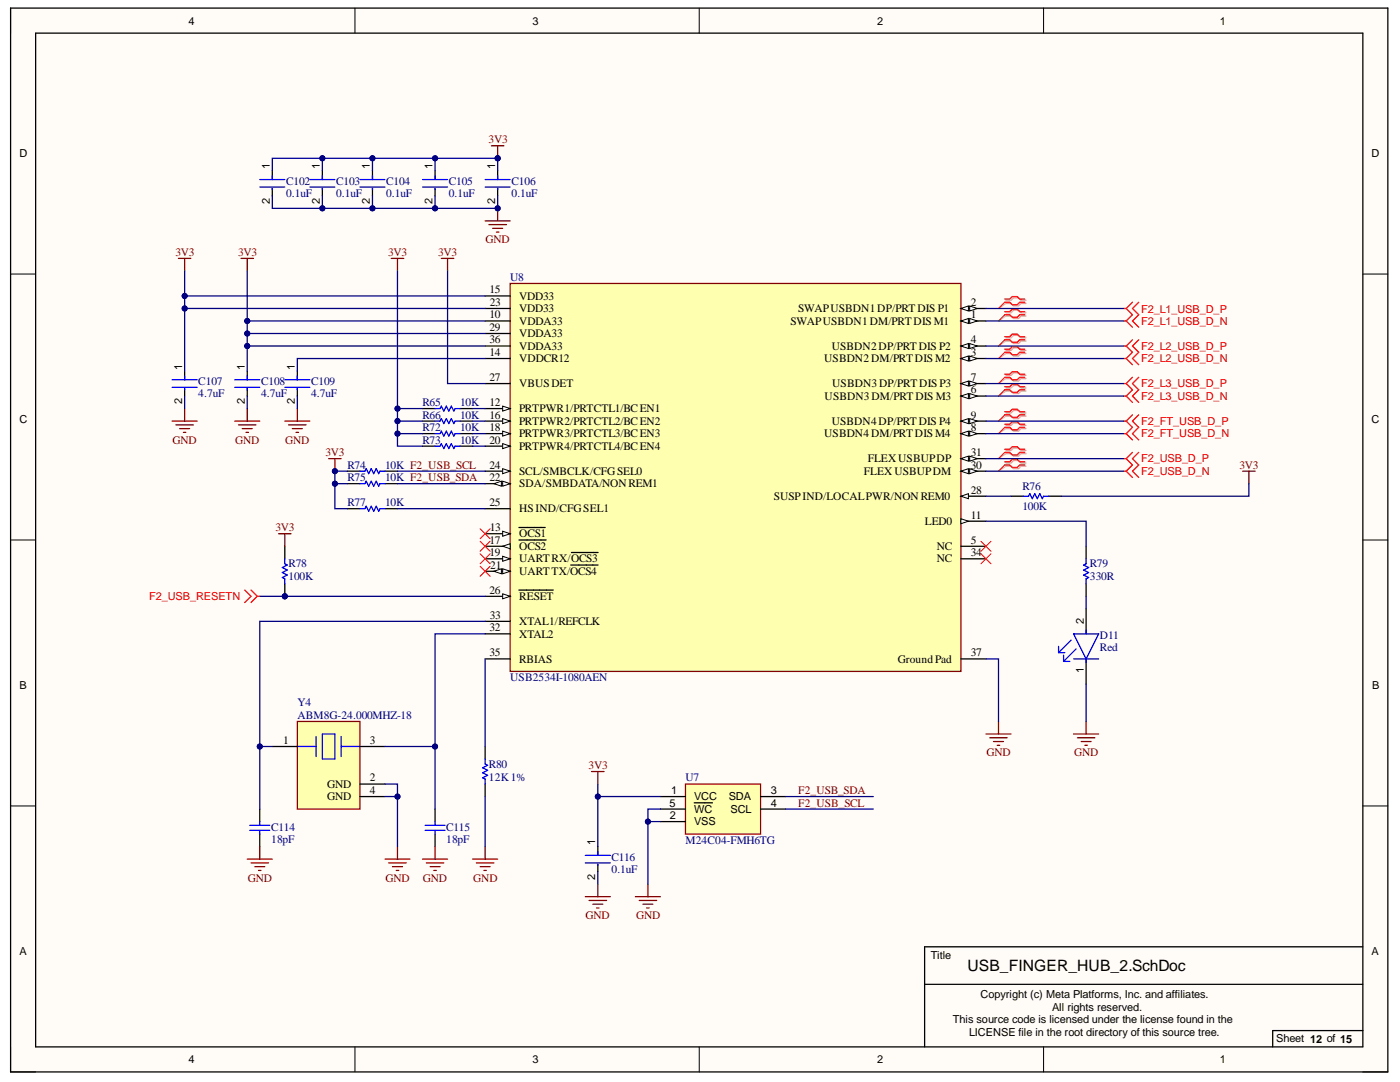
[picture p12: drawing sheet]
<svg xmlns="http://www.w3.org/2000/svg" width="279mm" height="216mm" viewBox="0 0 279 216" stroke-linecap="round" stroke-linejoin="round" font-family="sans-serif">
<defs><g id="words">
<text font-size="3.1" x="193.1" y="193.8">USB_FINGER_HUB_2.SchDoc</text>
<g font-size="2.3" fill="#800000">
<text x="97.5" y="28.6">3V3</text>
<text x="35" y="51">3V3</text>
<text x="47.5" y="51">3V3</text>
<text x="77.5" y="51">3V3</text>
<text x="87.4" y="51">3V3</text>
<text x="96.9" y="48.6">GND</text>
<text x="34.4" y="88.6">GND</text>
<text x="46.9" y="88.6">GND</text>
<text x="56.9" y="88.6">GND</text>
<text x="64.9" y="91">3V3</text>
<text x="247.3" y="93.5">3V3</text>
<text x="55" y="106.1">3V3</text>
<text x="117.5" y="153.5">3V3</text>
<text x="196.9" y="150.9">GND</text>
<text x="214.4" y="150.9">GND</text>
<text x="159.3" y="158.5">F2_USB_SDA</text>
<text x="159.3" y="161">F2_USB_SCL</text>
<text x="49.5" y="175.9">GND</text>
<text x="77" y="175.9">GND</text>
<text x="84.4" y="175.9">GND</text>
<text x="94.5" y="175.9">GND</text>
<text x="116.9" y="183.5">GND</text>
<text x="126.9" y="183.5">GND</text>
</g>
<g font-size="2.3" fill="#000080">
<text x="57.1" y="36.8">C102</text>
<text x="57.1" y="39.4">0.1uF</text>
<text x="67.1" y="36.8">C103</text>
<text x="67.1" y="39.4">0.1uF</text>
<text x="77" y="36.8">C104</text>
<text x="77" y="39.4">0.1uF</text>
<text x="89.6" y="36.8">C105</text>
<text x="89.6" y="39.4">0.1uF</text>
<text x="102.1" y="36.8">C106</text>
<text x="102.1" y="39.4">0.1uF</text>
<text x="101.8" y="56.1">U8</text>
<text x="39.6" y="76.8">C107</text>
<text x="52.1" y="76.8">C108</text>
<text x="62.1" y="76.8">C109</text>
<text x="39.6" y="79.3">4.7uF</text>
<text x="52.1" y="79.3">4.7uF</text>
<text x="62.1" y="79.3">4.7uF</text>
<text x="84.3" y="81">R65</text>
<text x="84.3" y="83.6">R66</text>
<text x="91.8" y="81">10K</text>
<text x="91.8" y="83.6">10K</text>
<text x="84.3" y="86">R72</text>
<text x="84.3" y="88.6">R73</text>
<text x="91.8" y="86">10K</text>
<text x="91.8" y="88.6">10K</text>
<text x="69.3" y="96">R75</text>
<text x="69.3" y="93.5">R74</text>
<text x="76.9" y="96">10K F2_USB_SDA</text>
<text x="76.9" y="93.5">10K F2_USB_SCL</text>
<text x="69.3" y="101">R77</text>
<text x="76.9" y="101">10K</text>
<text x="204.1" y="97.8">R76</text>
<text x="204.1" y="101.7">100K</text>
<text x="57.6" y="113.2">R78</text>
<text x="217.5" y="113.2">R79</text>
<text x="57.6" y="115.8">100K</text>
<text x="217.5" y="115.8">330R</text>
<text x="219.5" y="127.5">D11</text>
<text x="219.5" y="130">Red</text>
<text x="101.8" y="136">USB2534I-1080AEN</text>
<text x="59.4" y="141">Y4</text>
<text x="59.4" y="143.5">ABM8G-24.000MHZ-18</text>
<text x="97.6" y="153.2">R80</text>
<text x="97.6" y="155.7">12K1%</text>
<text x="136.8" y="155.9">U7</text>
<text x="54.1" y="165.7">C114</text>
<text x="89" y="165.7">C115</text>
<text x="54.1" y="168.2">18pF</text>
<text x="89" y="168.2">18pF</text>
<text x="122" y="171.7">C116</text>
<text x="136.8" y="168.4">M24C04-FMH6TG</text>
<text x="122" y="174.2">0.1uF</text>
</g>
<g font-size="2.3">
<text x="97.7" y="58.6">15</text>
<text x="103.6" y="59.8">VDD33</text>
<text x="97.7" y="63.5">10</text>
<text x="97.8" y="61.1">23</text>
<text x="103.6" y="62.3">VDD33</text>
<text x="103.6" y="64.8">VDDA33</text>
<text x="157.8" y="64.8">SWAPUSBDN1DM/PRTDIS M1</text>
<text x="159.3" y="62.3">SWAPUSBDN1DP/PRTDIS P1</text>
<text x="193.7" y="63.5">1</text>
<text x="193.7" y="61.1">2</text>
<text x="97.7" y="66.1">29</text>
<text x="97.7" y="68.5">36</text>
<text x="97.7" y="71.1">14</text>
<text x="103.6" y="67.3">VDDA33</text>
<text x="103.6" y="69.8">VDDA33</text>
<text x="166" y="69.8">USBDN2DP/PRTDIS P2</text>
<text x="193.7" y="71.1">3</text>
<text x="193.7" y="68.5">4</text>
<text x="97.7" y="76.1">27</text>
<text x="103.6" y="72.3">VDDCR12</text>
<text x="103.6" y="77.3">VBUSDET</text>
<text x="164.5" y="72.3">USBDN2DM/PRTDIS M2</text>
<text x="166.1" y="77.3">USBDN3DP/PRTDIS P3</text>
<text x="193.7" y="76.1">7</text>
<text x="97.7" y="81">12</text>
<text x="97.7" y="83.6">16</text>
<text x="103.6" y="82.3">PRTPWR1/PRTCTL1/BCEN1</text>
<text x="164.6" y="79.8">USBDN3DM/PRTDIS M3</text>
<text x="193.7" y="78.5">6</text>
<text x="193.7" y="83.6">9</text>
<text x="97.7" y="86">18</text>
<text x="97.7" y="88.6">20</text>
<text x="103.6" y="84.8">PRTPWR2/PRTCTL2/BCEN2</text>
<text x="103.6" y="87.3">PRTPWR3/PRTCTL3/BCEN3</text>
<text x="103.6" y="89.7">PRTPWR4/PRTCTL4/BCEN4</text>
<text x="164.5" y="87.3">USBDN4DM/PRTDIS M4</text>
<text x="166" y="84.8">USBDN4DP/PRTDIS P4</text>
<text x="193.7" y="86">8</text>
<text x="97.7" y="93.5">24</text>
<text x="97.7" y="96">22</text>
<text x="103.6" y="94.8">SCL/SMBCLK/CFGSEL0</text>
<text x="172.4" y="94.8">FLEXUSBUPDM</text>
<text x="173.2" y="92.3">FLEXUSBUPDP</text>
<text x="193.7" y="93.5">30</text>
<text x="193.7" y="91">31</text>
<text x="97.7" y="101">25</text>
<text x="103.6" y="97.3">SDA/SMBDATA/NONREM1</text>
<text x="154.4" y="99.8">SUSPIND/LOCALPWR/NONREM0</text>
<text x="193.7" y="98.5">28</text>
<text x="97.8" y="106.1">13</text>
<text x="103.6" y="107.2">OCS1</text>
<text x="103.6" y="102.2">HSIND/CFGSEL1</text>
<text x="184.6" y="104.8">LED0</text>
<text x="193.7" y="103.5">11</text>
<text x="97.7" y="111">19</text>
<text x="97.7" y="108.5">17</text>
<text x="97.8" y="113.5">21</text>
<text x="103.6" y="112.2">UARTRX/OCS3</text>
<text x="103.6" y="109.8">OCS2</text>
<text x="187" y="109.8">NC</text>
<text x="187" y="112.2">NC</text>
<text x="193.7" y="108.5">5</text>
<text x="193.7" y="111">34</text>
<text x="97.7" y="118.5">26</text>
<text x="103.6" y="114.8">UARTTX/OCS4</text>
<text x="103.6" y="119.7">RESET</text>
<text x="97.7" y="126">32</text>
<text x="97.8" y="123.5">33</text>
<text x="103.6" y="124.7">XTAL1/REFCLK</text>
<text x="97.7" y="131">35</text>
<text x="103.6" y="127.3">XTAL2</text>
<text x="193.7" y="131">37</text>
<text x="103.6" y="132.3">RBIAS</text>
<text x="179.2" y="132.3">GroundPad</text>
<text x="56.5" y="148.5">1</text>
<text x="73.8" y="148.5">3</text>
<text x="73.8" y="155.9">2</text>
<text x="65.3" y="157.2">GND</text>
<text x="65.3" y="159.7">GND</text>
<text x="73.8" y="158.5">4</text>
</g>
<g font-size="2.2">
<text x="37.6" y="4.9">4</text>
<text x="106.3" y="4.9">3</text>
<text x="175" y="4.9">2</text>
<text x="243.5" y="4.9">1</text>
<text x="3.9" y="31.4">D</text>
<text x="53.9" y="33.8" transform="rotate(-90 53.9 33.8)">1</text>
<text x="63.8" y="33.8" transform="rotate(-90 63.8 33.8)">1</text>
<text x="73.8" y="33.8" transform="rotate(-90 73.8 33.8)">1</text>
<text x="86.3" y="33.8" transform="rotate(-90 86.3 33.8)">1</text>
<text x="98.9" y="33.8" transform="rotate(-90 98.9 33.8)">1</text>
<text x="273.7" y="31.4">D</text>
<text x="53.9" y="40.7" transform="rotate(-90 53.9 40.7)">2</text>
<text x="63.8" y="40.7" transform="rotate(-90 63.8 40.7)">2</text>
<text x="73.8" y="40.7" transform="rotate(-90 73.8 40.7)">2</text>
<text x="86.3" y="40.7" transform="rotate(-90 86.3 40.7)">2</text>
<text x="98.9" y="40.7" transform="rotate(-90 98.9 40.7)">2</text>
<text x="36.4" y="73.8" transform="rotate(-90 36.4 73.8)">1</text>
<text x="48.9" y="73.8" transform="rotate(-90 48.9 73.8)">1</text>
<text x="58.9" y="73.8" transform="rotate(-90 58.9 73.8)">1</text>
<text x="36.4" y="80.6" transform="rotate(-90 36.4 80.6)">2</text>
<text x="48.9" y="80.6" transform="rotate(-90 48.9 80.6)">2</text>
<text x="58.9" y="80.6" transform="rotate(-90 58.9 80.6)">2</text>
<text x="3.9" y="84.5">C</text>
<text x="273.7" y="84.5">C</text>
<text x="216.3" y="124.5" transform="rotate(-90 216.3 124.5)">2</text>
<text x="3.9" y="137.6">B</text>
<text x="216.3" y="134.3" transform="rotate(-90 216.3 134.3)">1</text>
<text x="273.8" y="137.6">B</text>
<text x="133.6" y="161">5</text>
<text x="133.9" y="158.5">1</text>
<text x="138.5" y="159.7">VCC</text>
<text x="145.4" y="159.7">SDA</text>
<text x="153.8" y="158.5">3</text>
<text x="153.8" y="161">4</text>
<text x="133.7" y="163.4">2</text>
<text x="138.5" y="164.7">VSS</text>
<text x="138.5" y="162.3">WC</text>
<text x="145.8" y="162.3">SCL</text>
<text x="118.8" y="168.7" transform="rotate(-90 118.8 168.7)">1</text>
<text x="118.8" y="175.5" transform="rotate(-90 118.8 175.5)">2</text>
<text x="3.9" y="190.7">A</text>
<text x="185.8" y="191.4">Title</text>
<text x="273.7" y="190.7">A</text>
<text x="195.7" y="199.2">Copyright (c) Meta Platforms, Inc. and affiliates.</text>
<text x="210" y="201.6">All rights reserved.</text>
<text x="190.2" y="204.2">This source code is licensed under the license found in the</text>
<text x="193.4" y="206.6">LICENSE file in the root directory of this source tree.</text>
<text x="254.7" y="207.9">Sheet 12 of 15</text>
<text x="37.6" y="212.1">4</text>
<text x="106.3" y="212.1">3</text>
<text x="175" y="212.1">2</text>
<text x="243.5" y="212.1">1</text>
</g>
<g font-size="2.2" fill="#f00">
<text x="227.7" y="62.4">F2_L1_USB_D_P</text>
<text x="227.7" y="64.8">F2_L1_USB_D_N</text>
<text x="227.7" y="69.8">F2_L2_USB_D_P</text>
<text x="227.7" y="72.3">F2_L2_USB_D_N</text>
<text x="227.7" y="77.3">F2_L3_USB_D_P</text>
<text x="227.7" y="79.8">F2_L3_USB_D_N</text>
<text x="227.7" y="84.8">F2_FT_USB_D_P</text>
<text x="227.7" y="87.3">F2_FT_USB_D_N</text>
<text x="227.7" y="92.3">F2_USB_D_P</text>
<text x="227.7" y="94.8">F2_USB_D_N</text>
<text x="29.8" y="119.7">F2_USB_RESETN</text>
</g>
</g></defs>
<g fill="#fffcf8">
<path d="M2.1 1.6h274.9v212.3h-274.9z" fill-rule="evenodd"/>
<path d="M7.1 6.6h264.9v202.3h-264.9z" fill-rule="evenodd"/>
</g>
<g fill="none" stroke="#000" stroke-width=".2">
<path d="M2.1 1.6v5M70.8 1.6v5M139.5 1.6v5M208.3 1.6v5M2.1 54.7h5M272 54.7h5M2.1 107.7h5M272 107.8h5M2.1 160.8h5M272 160.8h5M2.1 208.9v5h5M70.8 208.9v5"/>
<path d="M139.5 208.9v5M208.3 208.9v5M272 213.9h5"/>
</g>
<path d="M2.1 1.6h274.9v212.3h-274.9zM7.1 6.6h264.9v202.3h-264.9zM184.5 196.4h87.5M272 188.9h-87.5v20M272 205.6h-18v3.3" fill="none" stroke="#000" stroke-width=".25"/>
<path d="M101.8 56.6h90v77.4h-90z" fill-rule="evenodd" fill="#ffffb0"/>
<path d="M101.8 56.6h90v77.4h-90z" fill="none" stroke="#800000" stroke-width=".25"/>
<path d="M96.8 59.1h5M96.8 61.6h5M96.8 64h5M96.8 66.5h5M96.8 69h5M96.8 71.5h5M191.8 64h5" fill="none" stroke="#000" stroke-width=".25"/>
<path d="M191.8 64l1.5-.4v.9z" fill="#f8fcff"/>
<path d="M191.8 64l1.5-.4v.9z" fill="none" stroke="#000" stroke-width=".2"/>
<path d="M193.5 63.6l1.5 .4-1.5 .5z" fill="#f8fcff"/>
<path d="M193.5 63.6l1.5 .4-1.5 .5z" fill="none" stroke="#000" stroke-width=".2"/>
<path d="M191.8 61.6h5" fill="none" stroke="#000" stroke-width=".25"/>
<path d="M191.8 61.6l1.5-.6v1.1z" fill="#f8fcff"/>
<path d="M191.8 61.6l1.5-.6v1.1z" fill="none" stroke="#000" stroke-width=".2"/>
<path d="M193.5 61l1.5 .6-1.5 .5z" fill="#f8fcff"/>
<path d="M193.5 61l1.5 .6-1.5 .5z" fill="none" stroke="#000" stroke-width=".2"/>
<path d="M191.8 71.5h5" fill="none" stroke="#000" stroke-width=".25"/>
<path d="M191.8 71.5l1.5-.5v1z" fill="#f8fcff"/>
<path d="M191.8 71.5l1.5-.5v1z" fill="none" stroke="#000" stroke-width=".2"/>
<path d="M193.5 71l1.5 .5-1.5 .5z" fill="#f8fcff"/>
<path d="M193.5 71l1.5 .5-1.5 .5z" fill="none" stroke="#000" stroke-width=".2"/>
<path d="M191.8 69h5" fill="none" stroke="#000" stroke-width=".25"/>
<path d="M191.8 69l1.5-.5v1z" fill="#f8fcff"/>
<path d="M191.8 69l1.5-.5v1z" fill="none" stroke="#000" stroke-width=".2"/>
<path d="M193.5 68.5l1.5 .5-1.5 .5z" fill="#f8fcff"/>
<path d="M193.5 68.5l1.5 .5-1.5 .5z" fill="none" stroke="#000" stroke-width=".2"/>
<path d="M191.8 79h5" fill="none" stroke="#000" stroke-width=".25"/>
<path d="M191.8 79l1.5-.5v1z" fill="#f8fcff"/>
<path d="M191.8 79l1.5-.5v1z" fill="none" stroke="#000" stroke-width=".2"/>
<path d="M193.5 78.5l1.5 .5-1.5 .5z" fill="#f8fcff"/>
<path d="M193.5 78.5l1.5 .5-1.5 .5z" fill="none" stroke="#000" stroke-width=".2"/>
<path d="M191.8 76.5h5" fill="none" stroke="#000" stroke-width=".25"/>
<path d="M191.8 76.5l1.5-.5v1z" fill="#f8fcff"/>
<path d="M191.8 76.5l1.5-.5v1z" fill="none" stroke="#000" stroke-width=".2"/>
<path d="M193.5 76l1.5 .5-1.5 .5z" fill="#f8fcff"/>
<path d="M193.5 76l1.5 .5-1.5 .5z" fill="none" stroke="#000" stroke-width=".2"/>
<path d="M191.8 86.5h5" fill="none" stroke="#000" stroke-width=".25"/>
<path d="M191.8 86.5l1.5-.5v1z" fill="#f8fcff"/>
<path d="M191.8 86.5l1.5-.5v1z" fill="none" stroke="#000" stroke-width=".2"/>
<path d="M193.5 86l1.5 .5-1.5 .5z" fill="#f8fcff"/>
<path d="M193.5 86l1.5 .5-1.5 .5z" fill="none" stroke="#000" stroke-width=".2"/>
<path d="M191.8 84h5" fill="none" stroke="#000" stroke-width=".25"/>
<path d="M191.8 84l1.5-.5v1z" fill="#f8fcff"/>
<path d="M191.8 84l1.5-.5v1z" fill="none" stroke="#000" stroke-width=".2"/>
<path d="M193.5 83.5l1.5 .5-1.5 .5z" fill="#f8fcff"/>
<path d="M193.5 83.5l1.5 .5-1.5 .5z" fill="none" stroke="#000" stroke-width=".2"/>
<path d="M96.8 81.5h5" fill="none" stroke="#000" stroke-width=".25"/>
<path d="M100.3 81l1.5 .5-1.5 .5z" fill="#f8fcff"/>
<path d="M100.3 81l1.5 .5-1.5 .5z" fill="none" stroke="#000" stroke-width=".2"/>
<path d="M96.8 84h5" fill="none" stroke="#000" stroke-width=".25"/>
<path d="M100.3 83.5l1.5 .5-1.5 .5z" fill="#f8fcff"/>
<path d="M100.3 83.5l1.5 .5-1.5 .5z" fill="none" stroke="#000" stroke-width=".2"/>
<path d="M96.8 86.5h5" fill="none" stroke="#000" stroke-width=".25"/>
<path d="M100.3 86l1.5 .5-1.5 .5z" fill="#f8fcff"/>
<path d="M100.3 86l1.5 .5-1.5 .5z" fill="none" stroke="#000" stroke-width=".2"/>
<path d="M96.8 89h5" fill="none" stroke="#000" stroke-width=".25"/>
<path d="M100.3 88.5l1.5 .5-1.5 .5z" fill="#f8fcff"/>
<path d="M100.3 88.5l1.5 .5-1.5 .5z" fill="none" stroke="#000" stroke-width=".2"/>
<path d="M96.8 111.5h5" fill="none" stroke="#000" stroke-width=".25"/>
<path d="M100.3 111l1.5 .5-1.5 .5z" fill="#f8fcff"/>
<path d="M100.3 111l1.5 .5-1.5 .5z" fill="none" stroke="#000" stroke-width=".2"/>
<path d="M96.8 114h5M114 110.2h5.4" fill="none" stroke="#000" stroke-width=".25"/>
<path d="M100.3 113.5l1.5 .5-1.5 .5z" fill="#f8fcff"/>
<path d="M100.3 113.5l1.5 .5-1.5 .5z" fill="none" stroke="#000" stroke-width=".2"/>
<path d="M98.6 114l1.5-.5v1z" fill="#f8fcff"/>
<path d="M98.6 114l1.5-.5v1z" fill="none" stroke="#000" stroke-width=".2"/>
<path d="M96.8 106.5h5M113.9 112.7h5.4" fill="none" stroke="#000" stroke-width=".25"/>
<path d="M100.3 106l1.5 .5-1.5 .5z" fill="#f8fcff"/>
<path d="M100.3 106l1.5 .5-1.5 .5z" fill="none" stroke="#000" stroke-width=".2"/>
<path d="M96.8 109h5M103.6 105.3h5.2" fill="none" stroke="#000" stroke-width=".25"/>
<path d="M100.3 109l1.5-.5v1z" fill="#f8fcff"/>
<path d="M100.3 109l1.5-.5v1z" fill="none" stroke="#000" stroke-width=".2"/>
<path d="M96.8 119h5M103.6 107.7h5.4" fill="none" stroke="#000" stroke-width=".25"/>
<path d="M100.3 118.5l1.5 .5-1.5 .5z" fill="#f8fcff"/>
<path d="M100.3 118.5l1.5 .5-1.5 .5z" fill="none" stroke="#000" stroke-width=".2"/>
<path d="M96.8 101.5h5M103.6 117.7h6.8M191.8 104h5M191.8 131.5h5" fill="none" stroke="#000" stroke-width=".25"/>
<path d="M191.8 103.5l1.5 .5-1.5 .5z" fill="#f8fcff"/>
<path d="M191.8 103.5l1.5 .5-1.5 .5z" fill="none" stroke="#000" stroke-width=".2"/>
<path d="M96.8 94h5M96.8 131.5h5" fill="none" stroke="#000" stroke-width=".25"/>
<path d="M100.3 93.5l1.5 .5-1.5 .5z" fill="#f8fcff"/>
<path d="M100.3 93.5l1.5 .5-1.5 .5z" fill="none" stroke="#000" stroke-width=".2"/>
<path d="M96.8 96.5h5" fill="none" stroke="#000" stroke-width=".25"/>
<path d="M100.3 96l1.5 .5-1.5 .5z" fill="#f8fcff"/>
<path d="M100.3 96l1.5 .5-1.5 .5z" fill="none" stroke="#000" stroke-width=".2"/>
<path d="M98.6 96.5l1.5-.5v1z" fill="#f8fcff"/>
<path d="M98.6 96.5l1.5-.5v1z" fill="none" stroke="#000" stroke-width=".2"/>
<path d="M191.8 99h5" fill="none" stroke="#000" stroke-width=".25"/>
<path d="M191.8 99l1.5-.5v1z" fill="#f8fcff"/>
<path d="M191.8 99l1.5-.5v1z" fill="none" stroke="#000" stroke-width=".2"/>
<path d="M96.8 76.5h5M191.8 94h5" fill="none" stroke="#000" stroke-width=".25"/>
<path d="M191.8 94l1.5-.5v1z" fill="#f8fcff"/>
<path d="M191.8 94l1.5-.5v1z" fill="none" stroke="#000" stroke-width=".2"/>
<path d="M193.5 93.5l1.5 .5-1.5 .5z" fill="#f8fcff"/>
<path d="M193.5 93.5l1.5 .5-1.5 .5z" fill="none" stroke="#000" stroke-width=".2"/>
<path d="M191.8 91.5h5" fill="none" stroke="#000" stroke-width=".25"/>
<path d="M191.8 91.5l1.5-.5v1z" fill="#f8fcff"/>
<path d="M191.8 91.5l1.5-.5v1z" fill="none" stroke="#000" stroke-width=".2"/>
<path d="M193.5 91l1.5 .5-1.5 .5z" fill="#f8fcff"/>
<path d="M193.5 91l1.5 .5-1.5 .5z" fill="none" stroke="#000" stroke-width=".2"/>
<path d="M191.8 109h5M191.8 111.5h5M96.8 124h5M96.8 126.5h5" fill="none" stroke="#000" stroke-width=".25"/>
<g fill="none" stroke="#d0a19e" stroke-width=".25">
<path d="M200.8 59.9h1l.5-.5h1l.5 .5h1M200.8 60.6h1l.5 .4h1l.5-.4h1M200.8 62.4h1l.5-.5h1l.5 .5h1M200.8 63.1h1l.5 .5h1l.5-.5h1M200.8 67.4h1l.5-.5h1l.5 .5h1M200.8 68h1l.5 .5h1l.5-.5h1M200.8 69.9h1l.5-.5h1l.5 .5h1M200.8 70.5h1l.5 .5h1l.5-.5h1M200.8 74.9h1l.5-.5h1l.5 .5h1M200.8 75.5h1l.5 .5h1l.5-.5h1M200.8 77.4h1l.5-.5h1l.5 .5h1M200.8 78h1l.5 .5h1l.5-.5h1"/>
<path d="M200.8 82.4h1l.5-.5h1l.5 .5h1M200.8 83h1l.5 .5h1l.5-.5h1M200.8 84.9h1l.5-.5h1l.5 .5h1M200.8 85.5h1l.5 .5h1l.5-.5h1M200.8 89.9h1l.5-.5h1l.5 .5h1M200.8 90.5h1l.5 .5h1l.5-.5h1M200.8 92.4h1l.5-.5h1l.5 .5h1M200.8 93h1l.5 .5h1l.5-.5h1"/>
</g>
<path d="M200.8 60.6l-1.5 1M200.8 63.1l-1.5 .9M200.8 68l-1.5 1M200.8 70.5l-1.5 1M200.8 75.5l-1.5 1M200.8 78l-1.5 1M200.8 83l-1.5 1M200.8 85.5l-1.5 1M200.8 90.5l-1.5 1M200.8 93l-1.5 1" fill="none" stroke="#d0a19e" stroke-width=".2"/>
<g fill="none" stroke="#f00" stroke-width=".25">
<path d="M200.5 59.7h1l.5-.5h1l.5 .5h1M200.5 60.3h1l.5 .5h1l.5-.5h1M200.5 62.2h1l.5-.5h1l.5 .5h1M200.5 62.8h1l.5 .5h1l.5-.5h1M200.5 67.2h1l.5-.5h1l.5 .5h1M200.5 67.8h1l.5 .5h1l.5-.5h1M200.5 69.7h1l.5-.5h1l.5 .5h1M200.5 70.3h1l.5 .5h1l.5-.5h1M200.5 74.7h1l.5-.5h1l.5 .5h1M200.5 75.3h1l.5 .5h1l.5-.5h1M200.5 77.2h1l.5-.5h1l.5 .5h1M200.5 77.8h1l.5 .5h1l.5-.5h1"/>
<path d="M224.3 61.6h.5M224.3 64h.5M224.3 69h.5M224.3 71.5h.5M224.3 76.5h.5M224.3 79h.5M224.8 61.6l1.2 1.2-1.2 1.2M224.8 64l1.2 1.3M224.8 69l1.2 1.3-1.2 1.2M224.8 71.5l1.2 1.3M224.8 76.5l1.2 1.3-1.2 1.2M224.8 79l1.2 1.3"/>
<path d="M226 60.3l-1.2 1.3M226 67.8l-1.2 1.2M226 75.3l-1.2 1.2M227.3 60.3l-1.3 1.3 1.3 1.2-1.3 1.2 1.3 1.3M227.3 67.8l-1.3 1.2 1.3 1.3-1.3 1.2 1.3 1.3M227.3 75.3l-1.3 1.2 1.3 1.3-1.3 1.2 1.3 1.3M200.5 82.2h1l.5-.5h1l.5 .5h1M200.5 82.8h1l.5 .5h1l.5-.5h1M200.5 84.6h1l.5-.4h1l.5 .4h1M200.5 85.3h1l.5 .5h1l.5-.5h1M200.5 89.6h1l.5-.5h1l.5 .5h1M200.5 90.3h1l.5 .5h1l.5-.5h1"/>
<path d="M200.5 92.1h1l.5-.5h1l.5 .5h1M200.5 92.8h1l.5 .5h1l.5-.5h1M224.3 84h.5M224.3 86.5h.5M224.3 91.5h.5M224.3 94h.5M224.8 84l1.2 1.3-1.2 1.2M224.8 86.5l1.2 1.3M224.8 91.5l1.2 1.3-1.2 1.2M224.8 94l1.2 1.3M226 82.8l-1.2 1.2M226 90.3l-1.2 1.2"/>
<path d="M227.3 82.8l-1.3 1.2 1.3 1.3-1.3 1.2 1.3 1.3M227.3 90.3l-1.3 1.2 1.3 1.3-1.3 1.2 1.3 1.3"/>
</g>
<g fill="none" stroke="#f00" stroke-width=".2">
<path d="M200.5 60.3l-1.2 1.3M200.5 62.8l-1.2 1.2M200.5 67.8l-1.2 1.2M200.5 70.3l-1.2 1.2M200.5 75.3l-1.2 1.2M200.5 77.8l-1.2 1.2M200.5 82.8l-1.2 1.2M200.5 85.3l-1.2 1.2M200.5 90.3l-1.2 1.2M200.5 92.8l-1.2 1.2M195.8 108l2 2M195.8 110.5l2 2"/>
<path d="M197.8 108l-2 2M197.8 110.5l-2 2"/>
</g>
<path d="M196.8 146.5h5M197.5 147.2h3.5M198.3 148h2M199 148.7h.5M199.3 144v2.5" fill="none" stroke="#800000" stroke-width=".25"/>
<path d="M59.3 144h12.5v17.4h-12.5z" fill-rule="evenodd" fill="#ffffb0"/>
<g fill="none" stroke="#800000" stroke-width=".25">
<path d="M59.3 144h12.5v17.4h-12.5zM49.3 171.4h5M50.1 172.2h3.5M50.8 172.9h2M51.6 173.7h.5M51.8 168.9v2.5M76.8 171.4h5M77.6 172.2h3.5M78.3 172.9h2M79.1 173.7h.5M79.3 168.9v2.5M84.3 171.4h5"/>
<path d="M85.1 172.2h3.5M85.8 172.9h2M86.6 173.7h.5M86.8 168.9v2.5M94.3 171.4h5M95.1 172.2h3.5M95.8 172.9h2M96.6 173.7h.5M96.8 168.9v2.5"/>
</g>
<g fill="none" stroke="#00f" stroke-width=".25">
<path d="M59.3 149h3.8M63.1 147v4M64.3 146.5h2.5v5h-2.5zM68.1 147v4M68.1 149h3.7M96.8 151.5v1l.5 .2-1 .5 1 .5-1 .5 1 .5-1 .5 .5 .3v.9M49.8 164.7h4M49.8 165.7h4M51.8 163.9v.8M51.8 165.7v.7M84.8 164.7h4M84.8 165.7h4"/>
<path d="M86.8 163.9v.8M86.8 165.7v.7"/>
</g>
<path d="M54.3 149h5M71.8 149h5M71.8 156.4h5M71.8 158.9h5M96.8 149v2.5M96.8 156.4v2.5M51.8 161.4v2.5M51.8 166.4v2.5M86.8 161.4v2.5M86.8 166.4v2.5" fill="none" stroke="#000" stroke-width=".25"/>
<circle cx="56.8" cy="119" r=".5" fill="#000080"/>
<circle cx="56.8" cy="119" r=".5" fill="none" stroke="#000080" stroke-width=".2"/>
<path d="M56.8 109v2.5M56.8 116.5v2.5" fill="none" stroke="#000" stroke-width=".25"/>
<circle cx="56.8" cy="119" r=".5" fill="#000080"/>
<circle cx="56.8" cy="119" r=".5" fill="none" stroke="#000080" stroke-width=".2"/>
<g fill="none" stroke="#00f" stroke-width=".25">
<path d="M51.8 35.8h5M51.8 37.3h5M54.3 35.1v.7M54.3 37.6v.2M61.8 35.8h5M61.8 37.3h5M64.3 35.1v.7M64.3 37.6v.2M71.8 35.8h5M71.8 37.3h5M74.3 35.1v.7M74.3 37.6v.2"/>
<path d="M84.3 35.8h5M84.3 37.3h5M86.8 35.1v.7M86.8 37.6v.2M96.8 35.8h5M96.8 37.3h5M99.3 35.1v.7M99.3 37.6v.2M34.3 75.8h5M34.3 77.3h5M36.8 75v.8M36.8 77.5v.3"/>
<path d="M46.8 75.8h5M46.8 77.3h5M49.3 75v.8M49.3 77.5v.3M56.8 75.8h5M56.8 77.3h5M59.3 75v.8M59.3 77.5v.3M56.8 111.5v1l.5 .2-1 .5 1 .5-1 .5 1 .5-1 .5 .5 .3v1"/>
</g>
<g fill="none" stroke="#800000" stroke-width=".25">
<path d="M35.6 51.6h2.5M36.8 51.6v2.5M48.1 51.6h2.5M49.3 51.6v2.5M96.8 44.1h5M97.6 44.8h3.5M98.3 45.6h2M99.1 46.3h.5M99.3 41.6v2.5M34.3 84h5M35.1 84.8h3.5M35.8 85.5h2"/>
<path d="M36.6 86.3h.5M36.8 81.5v2.5M46.8 84h5M47.6 84.8h3.5M48.3 85.5h2M49.1 86.3h.5M49.3 81.5v2.5M56.8 84h5M57.6 84.8h3.5M58.3 85.5h2M59.1 86.3h.5M59.3 81.5v2.5"/>
<path d="M55.6 106.5h2.5M56.8 106.5v2.5"/>
</g>
<path d="M48.8 117.7l1.3 1.3-1.3 1.2M50.1 117.7l1.2 1.3M51.3 119l-1.2 1.2M51.3 119h.5" fill="none" stroke="#f00" stroke-width=".25"/>
<g fill="none" stroke="#000" stroke-width=".25">
<path d="M54.3 34.1v1.7M54.3 37.6v1.5M64.3 34.1v1.7M64.3 37.6v1.5M74.3 34.1v1.7M74.3 37.6v1.5M86.8 34.1v1.7M86.8 37.6v1.5M99.3 34.1v1.7M99.3 37.6v1.5M36.8 74v1.8M36.8 77.5v1.5"/>
<path d="M49.3 74v1.8M49.3 77.5v1.5M59.3 74v1.8M59.3 77.5v1.5"/>
</g>
<circle cx="99.3" cy="41.6" r=".5" fill="#000080"/>
<circle cx="99.3" cy="41.6" r=".5" fill="none" stroke="#000080" stroke-width=".2"/>
<path d="M98.1 29.1h2.5M99.3 29.1v2.5" fill="none" stroke="#800000" stroke-width=".25"/>
<circle cx="99.3" cy="31.6" r=".5" fill="#000080"/>
<circle cx="99.3" cy="31.6" r=".5" fill="none" stroke="#000080" stroke-width=".2"/>
<path d="M88.1 51.6h2.5M89.3 51.6v2.5M65.6 91.5h2.5M66.8 91.5v2.5M248 94h2.5M249.2 94v2.5M214.3 146.5h5M215 147.2h3.5M215.8 148h2M216.5 148.7h.5M216.8 144v2.5" fill="none" stroke="#800000" stroke-width=".25"/>
<path d="M69.3 96.5h2.5M69.3 94h2.5M76.8 96.5h2.5M76.8 94h2.5M201.8 99h2.5M209.3 99h2.5M216.8 109v2.5M216.8 116.5v2.5M216.8 121.5v5M216.8 131.5v5" fill="none" stroke="#000" stroke-width=".25"/>
<g fill="none" stroke="#00f" stroke-width=".25">
<path d="M71.8 96.5h1l.3-.5 .5 1 .5-1 .5 1 .5-1 .5 1 .2-.5h1M71.8 94h1l.3-.5 .5 1 .5-1 .5 1 .5-1 .5 1 .2-.5h1M204.3 99h1l.2-.5 .5 1 .5-1 .5 1 .5-1 .5 1 .3-.5h1M216.8 111.5v1l-.5 .3 1 .4-1 .5 1 .6-1 .4 1 .5-.5 .3v1M211.3 129v1.2M211.3 130.2h1.2M212.3 130.7v1.3M212.3 132h1.2M213.8 127.7l-2.5 2.5M214.3 126.5h5l-2.5 5zM214.3 131.5h5M214.8 129.5l-2.5 2.5"/>
<path d="M216.8 125.7v.8M216.8 131.5v.7"/>
</g>
<circle cx="66.8" cy="94" r=".5" fill="#000080"/>
<circle cx="66.8" cy="94" r=".5" fill="none" stroke="#000080" stroke-width=".2"/>
<path d="M84.3 81.5h2.5M84.3 84h2.5M84.3 86.5h2.5M84.3 89h2.5M91.8 81.5h2.5M91.8 84h2.5M91.8 86.5h2.5M91.8 89h2.5M69.3 101.5h2.5M76.8 101.5h2.5M119.3 168.9v1.8M119.3 172.4v1.5" fill="none" stroke="#000" stroke-width=".25"/>
<path d="M86.8 81.5h1l.3-.5 .5 1 .5-1 .5 1 .5-1 .5 1 .2-.5h1M86.8 84h1l.3-.5 .5 1 .5-1 .5 1 .5-1 .5 1 .2-.5h1M86.8 86.5h1l.3-.5 .5 1 .5-1 .5 1 .5-1 .5 1 .2-.5h1M86.8 89h1l.3-.5 .5 1 .5-1 .5 1 .5-1 .5 1 .2-.5h1M71.8 101.5h1l.3-.5 .5 1 .5-1 .5 1 .5-1 .5 1 .2-.5h1M116.8 170.7h5M116.8 172.2h5M119.3 169.9v.8M119.3 172.4v.3" fill="none" stroke="#00f" stroke-width=".25"/>
<path d="M78.1 51.6h2.5M79.3 51.6v2.5M126.8 178.9h5M127.6 179.7h3.5M129.3 176.4v2.5M128.3 180.4h2M129.1 181.2h.5" fill="none" stroke="#800000" stroke-width=".25"/>
<path d="M95.8 105.5l2 2M95.8 108l2 2M95.8 110.5l2 2M95.8 113l2 2M97.8 105.5l-2 2M97.8 108l-2 2M97.8 110.5l-2 2M97.8 113l-2 2" fill="none" stroke="#f00" stroke-width=".2"/>
<path d="M136.8 156.4h15v10h-15z" fill-rule="evenodd" fill="#ffffb0"/>
<path d="M118.1 154h2.5M119.3 154v2.4M136.8 156.4h15v10h-15zM116.8 178.9h5M117.6 179.7h3.5M119.3 176.4v2.5M118.3 180.4h2M119.1 181.2h.5" fill="none" stroke="#800000" stroke-width=".25"/>
<path d="M131.8 158.9h5M151.8 158.9h5M131.8 163.9h5M131.8 161.4h5M138.5 160.2h3.7M151.8 161.4h5" fill="none" stroke="#000" stroke-width=".25"/>
<path d="M196.8 61.6h27.5M196.8 64h27.5M196.8 69h27.5M196.8 71.5h27.5M196.8 76.5h27.5M196.8 79h27.5M196.8 84h27.5M196.8 86.5h27.5M196.8 91.5h27.5M196.8 94h27.5M196.8 131.5h2.5v12.5M76.8 149h10v12.4" fill="none" stroke="#000080" stroke-width=".25"/>
<circle cx="86.8" cy="149" r=".5" fill="#000080"/>
<circle cx="86.8" cy="149" r=".5" fill="none" stroke="#000080" stroke-width=".2"/>
<path d="M54.3 149h-2.5v12.4" fill="none" stroke="#000080" stroke-width=".25"/>
<circle cx="51.8" cy="149" r=".5" fill="#000080"/>
<circle cx="51.8" cy="149" r=".5" fill="none" stroke="#000080" stroke-width=".2"/>
<path d="M76.8 158.9h2.5" fill="none" stroke="#000080" stroke-width=".25"/>
<circle cx="79.3" cy="158.9" r=".5" fill="#000080"/>
<circle cx="79.3" cy="158.9" r=".5" fill="none" stroke="#000080" stroke-width=".2"/>
<path d="M76.8 156.4h2.5v12.5" fill="none" stroke="#000080" stroke-width=".25"/>
<circle cx="79.3" cy="158.9" r=".5" fill="#000080"/>
<circle cx="79.3" cy="158.9" r=".5" fill="none" stroke="#000080" stroke-width=".2"/>
<path d="M96.8 126.5h-10v22.5" fill="none" stroke="#000080" stroke-width=".25"/>
<circle cx="86.8" cy="149" r=".5" fill="#000080"/>
<circle cx="86.8" cy="149" r=".5" fill="none" stroke="#000080" stroke-width=".2"/>
<path d="M96.8 124h-45v25" fill="none" stroke="#000080" stroke-width=".25"/>
<circle cx="51.8" cy="149" r=".5" fill="#000080"/>
<circle cx="51.8" cy="149" r=".5" fill="none" stroke="#000080" stroke-width=".2"/>
<path d="M51.8 119h45M96.8 131.5v17.5M96.8 158.9v10" fill="none" stroke="#000080" stroke-width=".25"/>
<circle cx="56.8" cy="119" r=".5" fill="#000080"/>
<circle cx="56.8" cy="119" r=".5" fill="none" stroke="#000080" stroke-width=".2"/>
<path d="M36.8 54.1v5M59.3 79v2.5" fill="none" stroke="#000080" stroke-width=".25"/>
<circle cx="36.8" cy="59.1" r=".5" fill="#000080"/>
<circle cx="36.8" cy="59.1" r=".5" fill="none" stroke="#000080" stroke-width=".2"/>
<path d="M49.3 54.1v9.9" fill="none" stroke="#000080" stroke-width=".25"/>
<circle cx="49.3" cy="64" r=".5" fill="#000080"/>
<circle cx="49.3" cy="64" r=".5" fill="none" stroke="#000080" stroke-width=".2"/>
<path d="M74.3 39.1v2.5M36.8 79v2.5M49.3 79v2.5" fill="none" stroke="#000080" stroke-width=".25"/>
<circle cx="74.3" cy="41.6" r=".5" fill="#000080"/>
<circle cx="74.3" cy="41.6" r=".5" fill="none" stroke="#000080" stroke-width=".2"/>
<path d="M64.3 39.1v2.5" fill="none" stroke="#000080" stroke-width=".25"/>
<circle cx="64.3" cy="41.6" r=".5" fill="#000080"/>
<circle cx="64.3" cy="41.6" r=".5" fill="none" stroke="#000080" stroke-width=".2"/>
<path d="M86.8 39.1v2.5" fill="none" stroke="#000080" stroke-width=".25"/>
<circle cx="86.8" cy="41.6" r=".5" fill="#000080"/>
<circle cx="86.8" cy="41.6" r=".5" fill="none" stroke="#000080" stroke-width=".2"/>
<path d="M74.3 31.6v2.5" fill="none" stroke="#000080" stroke-width=".25"/>
<circle cx="74.3" cy="31.6" r=".5" fill="#000080"/>
<circle cx="74.3" cy="31.6" r=".5" fill="none" stroke="#000080" stroke-width=".2"/>
<path d="M64.3 31.6v2.5" fill="none" stroke="#000080" stroke-width=".25"/>
<circle cx="64.3" cy="31.6" r=".5" fill="#000080"/>
<circle cx="64.3" cy="31.6" r=".5" fill="none" stroke="#000080" stroke-width=".2"/>
<path d="M86.8 31.6v2.5" fill="none" stroke="#000080" stroke-width=".25"/>
<circle cx="86.8" cy="31.6" r=".5" fill="#000080"/>
<circle cx="86.8" cy="31.6" r=".5" fill="none" stroke="#000080" stroke-width=".2"/>
<path d="M99.3 31.6v2.5" fill="none" stroke="#000080" stroke-width=".25"/>
<circle cx="99.3" cy="31.6" r=".5" fill="#000080"/>
<circle cx="99.3" cy="31.6" r=".5" fill="none" stroke="#000080" stroke-width=".2"/>
<path d="M54.3 39.1v2.5h45v-2.5" fill="none" stroke="#000080" stroke-width=".25"/>
<circle cx="99.3" cy="41.6" r=".5" fill="#000080"/>
<circle cx="99.3" cy="41.6" r=".5" fill="none" stroke="#000080" stroke-width=".2"/>
<circle cx="86.8" cy="41.6" r=".5" fill="#000080"/>
<circle cx="86.8" cy="41.6" r=".5" fill="none" stroke="#000080" stroke-width=".2"/>
<circle cx="74.3" cy="41.6" r=".5" fill="#000080"/>
<circle cx="74.3" cy="41.6" r=".5" fill="none" stroke="#000080" stroke-width=".2"/>
<circle cx="64.3" cy="41.6" r=".5" fill="#000080"/>
<circle cx="64.3" cy="41.6" r=".5" fill="none" stroke="#000080" stroke-width=".2"/>
<path d="M99.3 31.6h-45v2.5M89.3 54.1v22.4h7.5M79.3 96.5h17.5" fill="none" stroke="#000080" stroke-width=".25"/>
<circle cx="99.3" cy="31.6" r=".5" fill="#000080"/>
<circle cx="99.3" cy="31.6" r=".5" fill="none" stroke="#000080" stroke-width=".2"/>
<circle cx="86.8" cy="31.6" r=".5" fill="#000080"/>
<circle cx="86.8" cy="31.6" r=".5" fill="none" stroke="#000080" stroke-width=".2"/>
<circle cx="74.3" cy="31.6" r=".5" fill="#000080"/>
<circle cx="74.3" cy="31.6" r=".5" fill="none" stroke="#000080" stroke-width=".2"/>
<circle cx="64.3" cy="31.6" r=".5" fill="#000080"/>
<circle cx="64.3" cy="31.6" r=".5" fill="none" stroke="#000080" stroke-width=".2"/>
<path d="M69.3 94h-2.5v2.5h2.5M79.3 94h17.5M196.8 99h5M249.2 96.5v2.5h-37.4M196.8 104h20v5M216.8 119v2.5M216.8 136.5v7.5" fill="none" stroke="#000080" stroke-width=".25"/>
<circle cx="66.8" cy="94" r=".5" fill="#000080"/>
<circle cx="66.8" cy="94" r=".5" fill="none" stroke="#000080" stroke-width=".2"/>
<circle cx="66.8" cy="96.5" r=".5" fill="#000080"/>
<circle cx="66.8" cy="96.5" r=".5" fill="none" stroke="#000080" stroke-width=".2"/>
<path d="M66.8 96.5v5h2.5M79.3 101.5h17.5" fill="none" stroke="#000080" stroke-width=".25"/>
<circle cx="66.8" cy="96.5" r=".5" fill="#000080"/>
<circle cx="66.8" cy="96.5" r=".5" fill="none" stroke="#000080" stroke-width=".2"/>
<path d="M79.3 54.1v27.4h5" fill="none" stroke="#000080" stroke-width=".25"/>
<circle cx="79.3" cy="81.5" r=".5" fill="#000080"/>
<circle cx="79.3" cy="81.5" r=".5" fill="none" stroke="#000080" stroke-width=".2"/>
<path d="M79.3 81.5v2.5h5" fill="none" stroke="#000080" stroke-width=".25"/>
<circle cx="79.3" cy="84" r=".5" fill="#000080"/>
<circle cx="79.3" cy="84" r=".5" fill="none" stroke="#000080" stroke-width=".2"/>
<circle cx="79.3" cy="81.5" r=".5" fill="#000080"/>
<circle cx="79.3" cy="81.5" r=".5" fill="none" stroke="#000080" stroke-width=".2"/>
<path d="M79.3 84v2.5h5" fill="none" stroke="#000080" stroke-width=".25"/>
<circle cx="79.3" cy="86.5" r=".5" fill="#000080"/>
<circle cx="79.3" cy="86.5" r=".5" fill="none" stroke="#000080" stroke-width=".2"/>
<circle cx="79.3" cy="84" r=".5" fill="#000080"/>
<circle cx="79.3" cy="84" r=".5" fill="none" stroke="#000080" stroke-width=".2"/>
<path d="M79.3 86.5v2.5h5" fill="none" stroke="#000080" stroke-width=".25"/>
<circle cx="79.3" cy="86.5" r=".5" fill="#000080"/>
<circle cx="79.3" cy="86.5" r=".5" fill="none" stroke="#000080" stroke-width=".2"/>
<path d="M36.8 61.6h60M94.3 81.5h2.5M94.3 84h2.5M94.3 86.5h2.5M94.3 89h2.5" fill="none" stroke="#000080" stroke-width=".25"/>
<circle cx="36.9" cy="61.6" r=".5" fill="#000080"/>
<circle cx="36.9" cy="61.6" r=".5" fill="none" stroke="#000080" stroke-width=".2"/>
<path d="M96.8 59.1h-60v14.9" fill="none" stroke="#000080" stroke-width=".25"/>
<circle cx="36.8" cy="59.1" r=".5" fill="#000080"/>
<circle cx="36.8" cy="59.1" r=".5" fill="none" stroke="#000080" stroke-width=".2"/>
<circle cx="36.9" cy="61.6" r=".5" fill="#000080"/>
<circle cx="36.9" cy="61.6" r=".5" fill="none" stroke="#000080" stroke-width=".2"/>
<path d="M49.3 69h47.5" fill="none" stroke="#000080" stroke-width=".25"/>
<circle cx="49.3" cy="69" r=".5" fill="#000080"/>
<circle cx="49.3" cy="69" r=".5" fill="none" stroke="#000080" stroke-width=".2"/>
<path d="M49.3 66.5h47.5" fill="none" stroke="#000080" stroke-width=".25"/>
<circle cx="49.3" cy="66.5" r=".5" fill="#000080"/>
<circle cx="49.3" cy="66.5" r=".5" fill="none" stroke="#000080" stroke-width=".2"/>
<path d="M96.8 64h-47.5v10" fill="none" stroke="#000080" stroke-width=".25"/>
<circle cx="49.3" cy="64" r=".5" fill="#000080"/>
<circle cx="49.3" cy="64" r=".5" fill="none" stroke="#000080" stroke-width=".2"/>
<circle cx="49.3" cy="66.5" r=".5" fill="#000080"/>
<circle cx="49.3" cy="66.5" r=".5" fill="none" stroke="#000080" stroke-width=".2"/>
<circle cx="49.3" cy="69" r=".5" fill="#000080"/>
<circle cx="49.3" cy="69" r=".5" fill="none" stroke="#000080" stroke-width=".2"/>
<path d="M96.8 71.5h-37.5v2.5M119.3 156.4v2.5h12.5M156.8 158.9h17.5M156.8 161.4h17.5" fill="none" stroke="#000080" stroke-width=".25"/>
<circle cx="119.3" cy="158.9" r=".5" fill="#000080"/>
<circle cx="119.3" cy="158.9" r=".5" fill="none" stroke="#000080" stroke-width=".2"/>
<path d="M119.3 158.9v10" fill="none" stroke="#000080" stroke-width=".25"/>
<circle cx="119.3" cy="158.9" r=".5" fill="#000080"/>
<circle cx="119.3" cy="158.9" r=".5" fill="none" stroke="#000080" stroke-width=".2"/>
<path d="M119.3 173.9v2.5M131.8 161.4h-2.5v15" fill="none" stroke="#000080" stroke-width=".25"/>
<circle cx="129.3" cy="163.9" r=".5" fill="#000080"/>
<circle cx="129.3" cy="163.9" r=".5" fill="none" stroke="#000080" stroke-width=".2"/>
<path d="M129.3 163.9h2.5" fill="none" stroke="#000080" stroke-width=".25"/>
<circle cx="129.3" cy="163.9" r=".5" fill="#000080"/>
<circle cx="129.3" cy="163.9" r=".5" fill="none" stroke="#000080" stroke-width=".2"/>
<use href="#words"/>
</svg>
